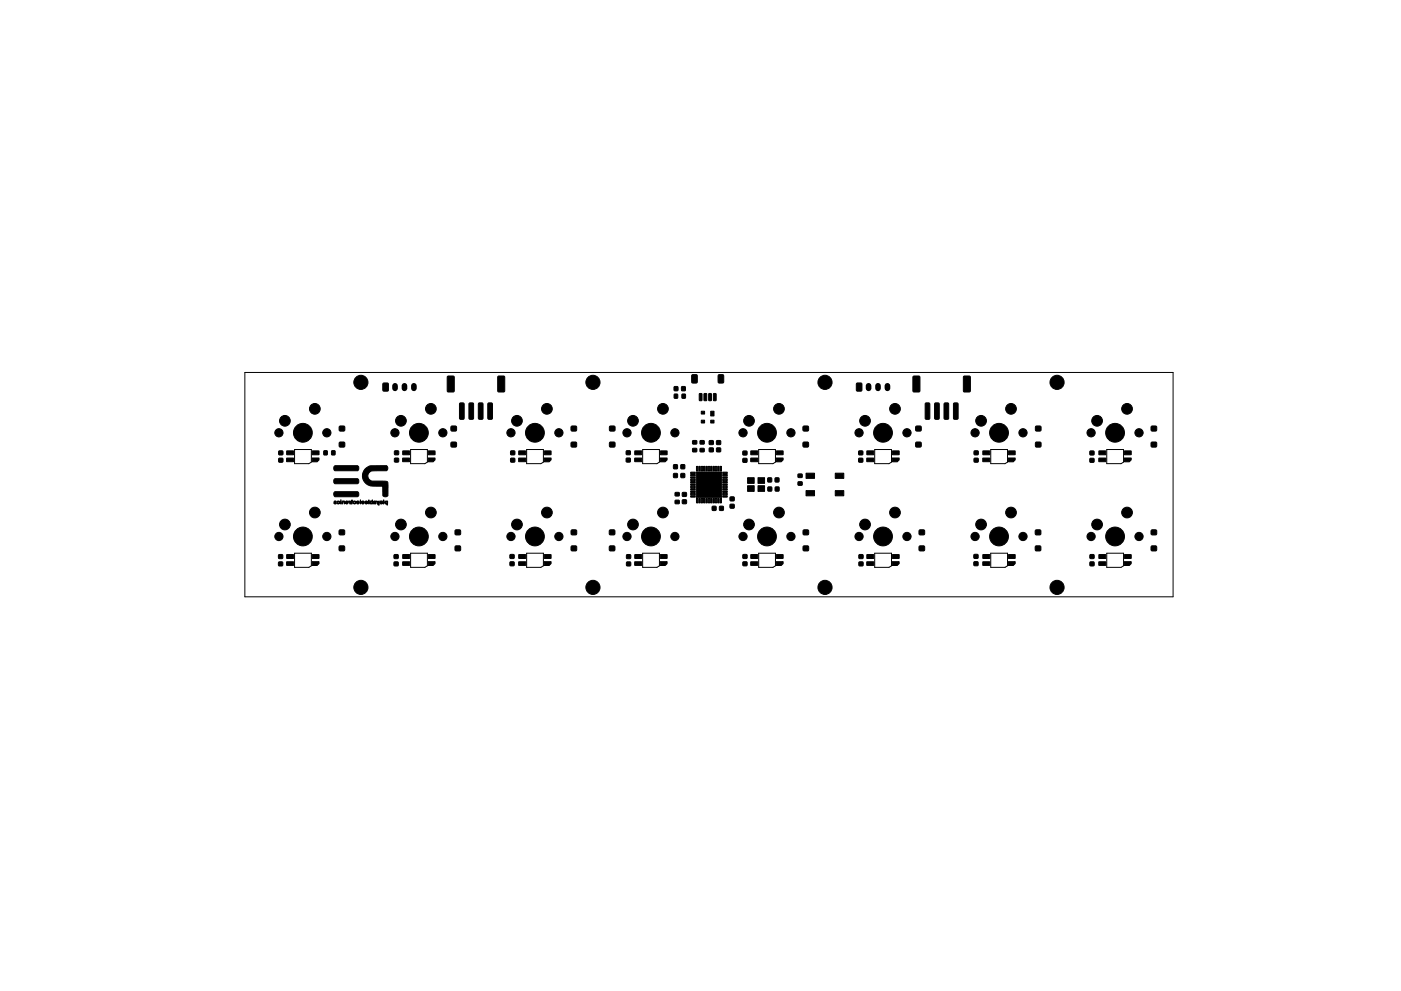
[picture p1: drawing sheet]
<svg xmlns="http://www.w3.org/2000/svg" width="297mm" height="210mm" viewBox="0 0 297 210" stroke-linecap="round" stroke-linejoin="round" font-family="sans-serif">
<g fill="none" stroke="#000" stroke-width=".21">
<path d="M51.9 79h196.8v47.6h-196.8zM62.5 95.4h3.5v2.6l-.5 .4h-3zM87.1 95.4h3.5v2.6l-.5 .4h-3zM111.7 95.4h3.5v2.6l-.5 .4h-3zM136.3 95.4h3.5v2.6l-.5 .4h-3zM160.9 95.4h3.5v2.6l-.5 .4h-3zM185.5 95.4h3.5v2.6l-.5 .4h-3zM210.1 95.4h3.5v2.6l-.5 .4h-3zM234.7 95.4h3.5v2.6l-.5 .4h-3zM62.5 117.4h3.5v2.6l-.5 .4h-3zM87.1 117.4h3.5v2.6l-.5 .4h-3zM111.7 117.4h3.5v2.6l-.5 .4h-3z"/>
<path d="M136.3 117.4h3.5v2.6l-.5 .4h-3zM160.9 117.4h3.5v2.6l-.5 .4h-3zM185.5 117.4h3.5v2.6l-.5 .4h-3zM210.1 117.4h3.5v2.6l-.5 .4h-3zM234.7 117.4h3.5v2.6l-.5 .4h-3z"/>
</g>
<g fill="#000" stroke="#000" stroke-width=".21">
<path d="M146.7 79.6l.9-.1 .2 .1v1.4l-.1 .3h-.8l-.2-.2zM152.3 79.6l.9-.1 .2 .1v1.4l-.1 .3h-.8l-.2-.2zM59.1 97.3h.8v.7h-.8zM59.1 95.7h.8v.8h-.8zM60.8 95.7h1.4v.7l-1.4 .1zM60.8 97.2h1.4l.1 .7-1.5 .1zM66.2 95.7h1.4v.7l-1.4 .1zM66.2 97.2h1.4v.4l-.4 .4h-1zM68.7 95.7h.7v.8h-.7zM70.3 95.7h.7v.8h-.7zM72 93.9h1v.9h-1zM72 90.5h1v.9h-1z"/>
<path d="M70.9 98.9l.1-.1h4.8a.71 .71 0 0 1 0 1.1h-4.8l-.2-.4zM81.2 81.3l.9-.1 .2 .2 .1 1.3-.2 .3h-.8l-.2-.2zM77.4 99.5l1.1-.7h3.5l.2 .3v.4l-.2 .4h-1.6a2.38 2.38 0 0 0-2.2 .5 1.11 1.11 0 0 0 .6 1.7h2.4a.73 .73 0 0 1 1 .3v2.8l-.3 .2-.7-.2-.1-2h-1.3a2.29 2.29 0 0 1-2.5-1 2.29 2.29 0 0 1 .1-2.7zM83.7 97.2h.8v.8h-.8zM83.7 95.7h.8v.8h-.8zM85.4 95.7h1.4v.7l-1.4 .1zM85.4 97.2h1.4l.1 .7-1.5 .1zM90.8 95.7h1.4v.7l-1.4 .1zM90.8 97.2h1.4v.4l-.4 .4h-1zM94.9 79.8h1.2l.2 .1v3l-.1 .3h-1.1l-.3-.2zM95.7 93.9h1v.9h-1zM95.7 90.5h1v.9h-1z"/>
<path d="M97.5 85.5h.7l.2 .1v3.1l-.1 .3h-.6l-.3-.2zM99.5 85.5h.7l.2 .1v3.1l-.1 .3h-.6l-.3-.2zM101.5 85.5h.7l.2 .1v3.1l-.1 .3h-.6l-.3-.2zM103.5 85.5h.7l.2 .1v3.1l-.1 .3h-.6l-.3-.2zM105.6 79.8h1.2l.2 .1v3l-.1 .3h-1.1l-.3-.2zM108.3 97.2h.8v.8h-.8zM108.3 95.7h.8v.8h-.8zM110 95.7h1.4v.7l-1.4 .1zM110 97.2h1.4l.1 .7-1.5 .1zM115.4 95.7h1.4v.7l-1.4 .1zM115.4 97.2h1.4v.4l-.4 .4h-1zM121.1 93.9h1.1v.9h-1.1z"/>
<path d="M121.1 90.5h1.1v.9h-1.1zM129.3 93.9h1v.9h-1zM129.3 90.5h1v.9h-1zM132.8 97.2h.8v.8h-.8zM132.8 95.7h.8v.7h-.8zM134.6 95.7h1.4v.7l-1.4 .1zM134.6 97.2h1.4l.1 .7-1.5 .1zM140 95.7h1.4v.7l-1.4 .1zM140 97.2h1.4v.4l-.4 .4h-1zM142.8 98.6h.8v.8h-.8zM143 83.6h.7v.9h-.7zM143 82.1h.7v.8h-.7z"/>
<path d="M144.4 98.6h.7v.8h-.7zM144.5 82.1h.8v.8h-.8zM144.6 83.6h.7v.9h-.7zM146.9 95.2h.8v.6h-.8zM146.9 93.5h.8v.7h-.8zM147.7 98.9h.3v1h-.3zM148.2 98.9h.3v1h-.3zM148.3 83.5l.5 .1v1.4l-.5-.1zM148.7 98.9h.3v1h-.3zM148.4 95.2h.9v.6h-.9zM148.4 93.5h.9v.7h-.9zM149.2 98.9h.3v1h-.3z"/>
<path d="M149.3 83.5l.5 .1v1.4l-.5-.1zM148.7 89.1h.7v.6h-.7zM148.7 87.2h.7v.6h-.7zM149.7 98.9h.3v1h-.3zM150.2 98.9h.3v1h-.3zM150.3 83.5l.5 .1v1.4l-.5-.1zM150.7 98.9h.3v1h-.3zM150.7 87.2h.7v1h-.7zM150.4 95.1h.8v.7h-.8zM150.4 93.5h.8v.8h-.8zM151.2 98.9h.3v1h-.3zM151.3 83.5l.5 .1v1.4l-.5-.1z"/>
<path d="M150.7 89.1h.7v.6h-.7zM151.7 98.9h.3v1h-.3zM152.2 98.9h.3v1h-.3zM151.9 95.1h.9v.7h-.9zM151.9 93.5h.9v.8h-.9zM152.7 98.9h.3v1h-.3zM157.5 97.3h.8v.8h-.8zM157.5 95.7h.8v.8h-.8zM159.2 95.7h1.4v.7l-1.4 .1zM159.2 97.2h1.4l.1 .7-1.5 .1zM164.6 95.7h1.4v.7l-1.4 .1zM164.6 97.2h1.4v.4l-.4 .4h-1z"/>
<path d="M170.3 93.9h1.1v.9h-1.1zM170.3 90.5h1.1v.9h-1.1zM181.6 81.3l.9-.1 .2 .2 .1 1.3-.2 .3h-.8l-.2-.2zM182.1 97.3h.8v.7h-.8zM182.1 95.7h.8v.8h-.8zM183.8 95.7h1.4v.7l-1.4 .1zM183.8 97.2h1.4l.1 .7-1.5 .1zM189.2 95.7h1.4v.7l-1.4 .1zM189.2 97.2h1.4v.4l-.4 .4h-1zM193.6 79.8h1.2l.2 .1v3l-.1 .3h-1.1l-.2-.2zM194.2 93.9h1.1v.9h-1.1zM194.2 90.5h1.1v.9h-1.1z"/>
<path d="M196.2 85.5h.7l.2 .1v3.1l-.1 .3h-.6l-.2-.2zM198.2 85.5h.7l.2 .1v3.1l-.1 .3h-.6l-.2-.2zM200.2 85.5h.7l.2 .1v3.1l-.1 .3h-.6l-.2-.2zM202.2 85.5h.7l.2 .1v3.1l-.1 .3h-.6l-.2-.2zM204.3 79.8h1.2l.2 .1v3l-.1 .3h-1.1l-.2-.2zM206.6 97.2h.8v.8h-.8zM206.6 95.7h.8v.8h-.8zM208.4 95.7h1.4v.7l-1.4 .1zM208.4 97.2h1.4l.1 .7-1.5 .1zM213.8 95.7h1.4v.7l-1.4 .1zM213.8 97.2h1.4v.4l-.4 .4h-1zM219.6 93.9h1.1v.9h-1.1z"/>
<path d="M219.6 90.5h1.1v.9h-1.1zM231.1 97.3h.8v.7h-.8zM231.1 95.7h.8v.8h-.8zM233 95.7h1.4v.7l-1.4 .1zM233 97.2h1.4l.1 .7-1.5 .1zM238.4 95.7h1.4v.7l-1.4 .1zM238.4 97.2h1.4v.4l-.4 .4h-1zM244.1 93.9h1.1v.9h-1.1zM244.1 90.5h1.1v.9h-1.1zM59.1 119.3h.8v.7h-.8zM59.1 117.7h.8v.8h-.8zM60.8 117.7h1.4v.7l-1.4 .1z"/>
<path d="M60.8 119.2h1.4l.1 .7-1.5 .1zM66.2 117.7h1.4v.7l-1.4 .1zM66.2 119.2h1.4v.4l-.4 .4h-1zM70.9 106.4h.4l-.3 .4 .3-.1a.23 .23 0 0 1-.3 .2 .23 .23 0 0 1-.1-.3l.3-.2zM71.5 106.4a.3 .3 0 0 1 .5-.1 .3 .3 0 0 1-.1 .5 .3 .3 0 0 1-.4-.1 .21 .21 0 0 0 .3 .1 .21 .21 0 0 0 0-.4l-.3 .1zM72.2 106.3l.1 .6zM72.2 106.1l.1 .1zM72.6 106.3h.5l-.1 .6-.2-.5-.2 .5zM72 115.9h1v.9h-1zM72 112.5h1v.9h-1zM73.4 106.3a.3 .3 0 0 1 .4 .2 .3 .3 0 0 1-.2 .4 .3 .3 0 0 1-.4-.3l.3 .2 .2-.1-.1-.3-.4 .2zM73.9 106.3h.4l-.1 .6-.1-.4z"/>
<path d="M74.6 106.1l.2 .2-.3 .6-.1-.1 .1-.1-.1-.3zM74.9 106.4a.32 .32 0 0 1 .5-.1 .32 .32 0 0 1 0 .5 .32 .32 0 0 1-.5-.1 .21 .21 0 0 0 .3 0 .21 .21 0 0 0 0-.3zM70.9 104.4l.1-.1h4.8l.2 .2a.69 .69 0 0 1-.2 .9h-4.8l-.2-.4zM70.9 101.7l.1-.1h4.8l.2 .1a.69 .69 0 0 1-.2 .9h-4.8l-.2-.3zM75.7 106.3a.31 .31 0 0 1 .4 .1 .31 .31 0 0 1 0 .4 .31 .31 0 0 1-.5-.1l.3 .1 .1-.1-.4-.1 .4-.1-.1-.1-.3 .1zM76.4 106.1v.8zM76.7 106.4a.31 .31 0 0 1 .5 0 .31 .31 0 0 1-.1 .4 .31 .31 0 0 1-.4-.1l.3 .1 .1-.1-.4-.2 .3 .1v-.2zM77.5 106.3a.3 .3 0 0 1 .4 .1 .3 .3 0 0 1-.1 .4 .3 .3 0 0 1-.4-.1l.2 .1 .2-.1-.4-.1 .4-.1-.1-.1-.3 .1zM78.2 106.1v.8zM78.5 106.3h.4v-.2l.1 .5a.3 .3 0 0 1-.3 .3 .3 .3 0 0 1-.3-.3l.4 .1-.1-.3-.3 .2zM79.2 106.3l.5 .1v.1h-.4l.4 .2a.32 .32 0 0 1-.5 .2v-.2l.3 .1 .1-.1h-.4zM79.8 106.3l.3 .4 .2-.4 .1 .1a.37 .37 0 0 0-.2 .4 .37 .37 0 0 0 .2 .3v.1a.78 .78 0 0 1-.6-.9z"/>
<path d="M80.6 106.3h.4v.2h-.3l.4 .2a.31 .31 0 0 1-.5 .2l-.1-.2 .3 .1 .2-.1h-.5zM81.3 106.1l.1 .3-.1 .5zM81.6 106.4l.6-.1-.1 .9-.1-.3a.3 .3 0 0 1-.3 0 .3 .3 0 0 1-.1-.3l.2 .2 .2-.1-.1-.3-.3 .2zM83.6 119.3h.8v.7h-.8zM83.6 117.7h.8v.8h-.8zM85.4 117.7h1.4v.7l-1.4 .1zM85.4 119.2h1.4l.1 .7-1.5 .1zM90.8 117.7h1.4v.7l-1.4 .1zM90.8 119.2h1.4v.4l-.4 .4h-1zM96.5 115.9h1.1v.9h-1.1zM96.5 112.5h1.1v.9h-1.1zM108.2 119.2h.8v.8h-.8z"/>
<path d="M108.2 117.7h.8v.8h-.8zM110 117.7h1.4v.7l-1.4 .1zM110 119.2h1.4l.1 .7-1.5 .1zM115.4 117.7h1.4v.7l-1.4 .1zM115.4 119.2h1.4v.4l-.4 .4h-1zM121.1 115.9h1.1v.9h-1.1zM121.1 112.5h1.1v.9h-1.1zM129.2 115.9h1.1v.9h-1.1zM129.2 112.5h1.1v.9h-1.1zM132.9 119.3h.8v.7h-.8zM132.9 117.7h.8v.8h-.8zM134.6 117.7h1.4v.7l-1.4 .1z"/>
<path d="M134.6 119.2h1.4l.1 .7-1.5 .1zM140 117.7h1.4v.7l-1.4 .1zM140 119.2h1.4v.4l-.4 .4h-1zM143.2 104.5h.8v.7h-.8zM143.2 106.2h.8v.6h-.8zM142.8 100.5h.8v.8h-.8zM144.4 100.5h.7v.8h-.7zM144.7 106.1h.8v.7h-.8zM144.7 104.5h.8v.8h-.8zM146.4 105.2h1v.3h-1zM146.4 104.7h1v.3h-1zM146.4 104.2h1v.3h-1z"/>
<path d="M146.4 103.7h1v.3h-1zM146.4 103.2h1v.3h-1zM146.4 102.7h1v.3h-1zM146.4 102.2h1v.3h-1zM146.4 101.7h1v.3h-1zM146.4 101.2h1v.3h-1zM146.4 100.7h1v.3h-1zM146.4 100.2h1v.3h-1zM147.7 105.7h.3v1h-.3zM148.2 105.7h.3v1h-.3zM148.7 105.7h.3v1h-.3zM149.2 105.7h.3v1h-.3z"/>
<path d="M149.7 105.7h.3v1h-.3zM150.2 105.7h.3v1h-.3zM150.7 105.7h.3v1h-.3zM151 107.4h.8v.9h-.8zM151.2 105.7h.3v1h-.3zM151.7 105.7h.3v1h-.3zM152.2 105.7h.3v1h-.3zM152.6 107.4h.7v.9h-.7zM152.7 105.7h.3v1h-.3zM147.6 100.1h5.4v5.4h-5.4zM153.2 100.2h1v.3h-1zM153.2 100.7h1v.3h-1z"/>
<path d="M153.2 101.2h1v.3h-1zM153.2 101.7h1v.3h-1zM153.2 102.2h1v.3h-1zM153.2 102.7h1v.3h-1zM153.2 103.2h1v.3h-1zM153.2 103.7h1v.3h-1zM153.2 104.2h1v.3h-1zM153.2 104.7h1v.3h-1zM153.2 105.2h1v.3h-1zM154.8 107h.8v.8h-.8zM154.8 105.5h.8v.7h-.8zM157.5 119.2h.9v.8h-.9z"/>
<path d="M157.5 117.7h.9v.8h-.9zM158.5 103.1h1.4v1.2h-1.4zM158.5 101.4h1.4v1.2h-1.4zM159.2 117.7h1.4v.7l-1.4 .1zM159.2 119.2h1.4l.1 .7-1.5 .1zM160.7 103.1h1.4v1.2h-1.4zM160.7 101.4h1.4v1.2h-1.4zM162.8 101.4h.8v.8h-.8zM162.8 103.3h.8v.9h-.8zM164.4 101.4h.7v.8h-.7zM164.4 103.3h.7v.9h-.7zM164.6 117.7h1.4v.7l-1.4 .1z"/>
<path d="M164.6 119.2h1.4v.4l-.4 .4h-1zM169.2 100.6h.9v.7h-.9zM169.2 102.2h.9v.7h-.9zM170.3 115.9h1.1v.9h-1.1zM170.3 112.5h1.1v.9h-1.1zM170.9 104.1h1.8v1.1h-1.8zM170.9 100.4h1.8v1.1h-1.8zM177.1 104.1h1.8v1.1h-1.8zM177.1 100.4h1.8v1.1h-1.8zM182.1 119.3h.9v.7h-.9zM182.1 117.7h.9v.8h-.9zM183.8 117.7h1.4v.7l-1.4 .1z"/>
<path d="M183.8 119.2h1.4l.1 .7-1.5 .1zM189.2 117.7h1.4v.7l-1.4 .1zM189.2 119.2h1.4v.4l-.4 .4h-1zM194.9 115.9h1.1v.9h-1.1zM194.9 112.5h1.1v.9h-1.1zM206.5 119.2h.8v.8h-.8zM206.5 117.7h.8v.7h-.8zM208.4 117.7h1.4v.7l-1.4 .1zM208.4 119.2h1.4l.1 .7-1.5 .1zM213.8 117.7h1.4v.7l-1.4 .1zM213.8 119.2h1.4v.4l-.4 .4h-1zM219.6 115.9h1v.9h-1z"/>
<path d="M219.6 112.5h1v.9h-1zM231.1 119.2h.8v.8h-.8zM231.1 117.7h.8v.8h-.8zM233 117.7h1.4v.7l-1.4 .1zM233 119.2h1.4l.1 .7-1.5 .1zM238.4 117.7h1.4v.7l-1.4 .1zM238.4 119.2h1.4v.4l-.4 .4h-1zM244.1 115.9h1.1v.9h-1.1zM244.1 112.5h1.1v.9h-1.1z"/>
<circle cx="59.1" cy="91.8" r=".87"/>
<circle cx="60.4" cy="89.3" r="1.14"/>
<circle cx="64.2" cy="91.8" r="1.99"/>
<circle cx="66.8" cy="86.7" r="1.14"/>
<circle cx="69.3" cy="91.8" r=".87"/>
<circle cx="76.5" cy="81.1" r="1.5"/>
<circle cx="83.7" cy="91.8" r=".87"/>
<circle cx="85" cy="89.3" r="1.14"/>
<circle cx="88.8" cy="91.8" r="1.99"/>
<circle cx="91.4" cy="86.7" r="1.14"/>
<circle cx="93.9" cy="91.8" r=".87"/>
<circle cx="108.3" cy="91.8" r=".87"/>
<circle cx="109.6" cy="89.3" r="1.14"/>
<circle cx="113.4" cy="91.8" r="1.99"/>
<circle cx="116" cy="86.7" r="1.14"/>
<circle cx="118.5" cy="91.8" r=".87"/>
<circle cx="125.7" cy="81.1" r="1.5"/>
<circle cx="132.9" cy="91.8" r=".87"/>
<circle cx="134.2" cy="89.3" r="1.14"/>
<circle cx="138" cy="91.8" r="1.99"/>
<circle cx="140.6" cy="86.7" r="1.14"/>
<circle cx="143.1" cy="91.8" r=".87"/>
<circle cx="157.5" cy="91.8" r=".87"/>
<circle cx="158.8" cy="89.3" r="1.14"/>
<circle cx="162.6" cy="91.8" r="1.99"/>
<circle cx="165.2" cy="86.7" r="1.14"/>
<circle cx="167.7" cy="91.8" r=".87"/>
<circle cx="174.9" cy="81.1" r="1.5"/>
<circle cx="182.1" cy="91.8" r=".87"/>
<circle cx="183.4" cy="89.3" r="1.14"/>
<circle cx="187.2" cy="91.8" r="1.99"/>
<circle cx="189.8" cy="86.7" r="1.14"/>
<circle cx="192.3" cy="91.8" r=".87"/>
<circle cx="206.7" cy="91.8" r=".87"/>
<circle cx="208" cy="89.3" r="1.14"/>
<circle cx="211.8" cy="91.8" r="1.99"/>
<circle cx="214.4" cy="86.7" r="1.14"/>
<circle cx="216.9" cy="91.8" r=".87"/>
<circle cx="224.1" cy="81.1" r="1.5"/>
<circle cx="231.3" cy="91.8" r=".87"/>
<circle cx="232.6" cy="89.3" r="1.14"/>
<circle cx="236.4" cy="91.8" r="1.99"/>
<circle cx="239" cy="86.7" r="1.14"/>
<circle cx="241.5" cy="91.8" r=".87"/>
<circle cx="59.1" cy="113.8" r=".87"/>
<circle cx="60.4" cy="111.3" r="1.14"/>
<circle cx="64.2" cy="113.8" r="1.99"/>
<circle cx="66.8" cy="108.7" r="1.14"/>
<circle cx="69.3" cy="113.8" r=".87"/>
<circle cx="83.7" cy="113.8" r=".87"/>
<circle cx="85" cy="111.3" r="1.14"/>
<circle cx="88.8" cy="113.8" r="1.99"/>
<circle cx="91.4" cy="108.7" r="1.14"/>
<circle cx="93.9" cy="113.8" r=".87"/>
<circle cx="108.3" cy="113.8" r=".87"/>
<circle cx="109.6" cy="111.3" r="1.14"/>
<circle cx="113.4" cy="113.8" r="1.99"/>
<circle cx="116" cy="108.7" r="1.14"/>
<circle cx="118.5" cy="113.8" r=".87"/>
<circle cx="132.9" cy="113.8" r=".87"/>
<circle cx="134.2" cy="111.3" r="1.14"/>
<circle cx="138" cy="113.8" r="1.99"/>
<circle cx="140.6" cy="108.7" r="1.14"/>
<circle cx="143.1" cy="113.8" r=".87"/>
<circle cx="157.5" cy="113.8" r=".87"/>
<circle cx="158.8" cy="111.3" r="1.14"/>
<circle cx="162.6" cy="113.8" r="1.99"/>
<circle cx="165.2" cy="108.7" r="1.14"/>
<circle cx="167.7" cy="113.8" r=".87"/>
<circle cx="182.1" cy="113.8" r=".87"/>
<circle cx="183.4" cy="111.3" r="1.14"/>
<circle cx="187.2" cy="113.8" r="1.99"/>
<circle cx="189.8" cy="108.7" r="1.14"/>
<circle cx="192.3" cy="113.8" r=".87"/>
<circle cx="206.7" cy="113.8" r=".87"/>
<circle cx="208" cy="111.3" r="1.14"/>
<circle cx="211.8" cy="113.8" r="1.99"/>
<circle cx="214.4" cy="108.7" r="1.14"/>
<circle cx="216.9" cy="113.8" r=".87"/>
<circle cx="231.3" cy="113.8" r=".87"/>
<circle cx="232.6" cy="111.3" r="1.14"/>
<circle cx="236.4" cy="113.8" r="1.99"/>
<circle cx="239" cy="108.7" r="1.14"/>
<circle cx="241.5" cy="113.8" r=".87"/>
<circle cx="76.5" cy="124.6" r="1.5"/>
<circle cx="125.7" cy="124.6" r="1.5"/>
<circle cx="174.9" cy="124.6" r="1.5"/>
<circle cx="224.1" cy="124.6" r="1.5"/>
</g>
<path d="M83.8 81.8v.6M85.8 81.8v.6M87.8 81.8v.6M184.2 81.8v.6M186.2 81.8v.6M188.2 81.8v.6" fill="none" stroke="#000" stroke-width="1.2"/>
</svg>
